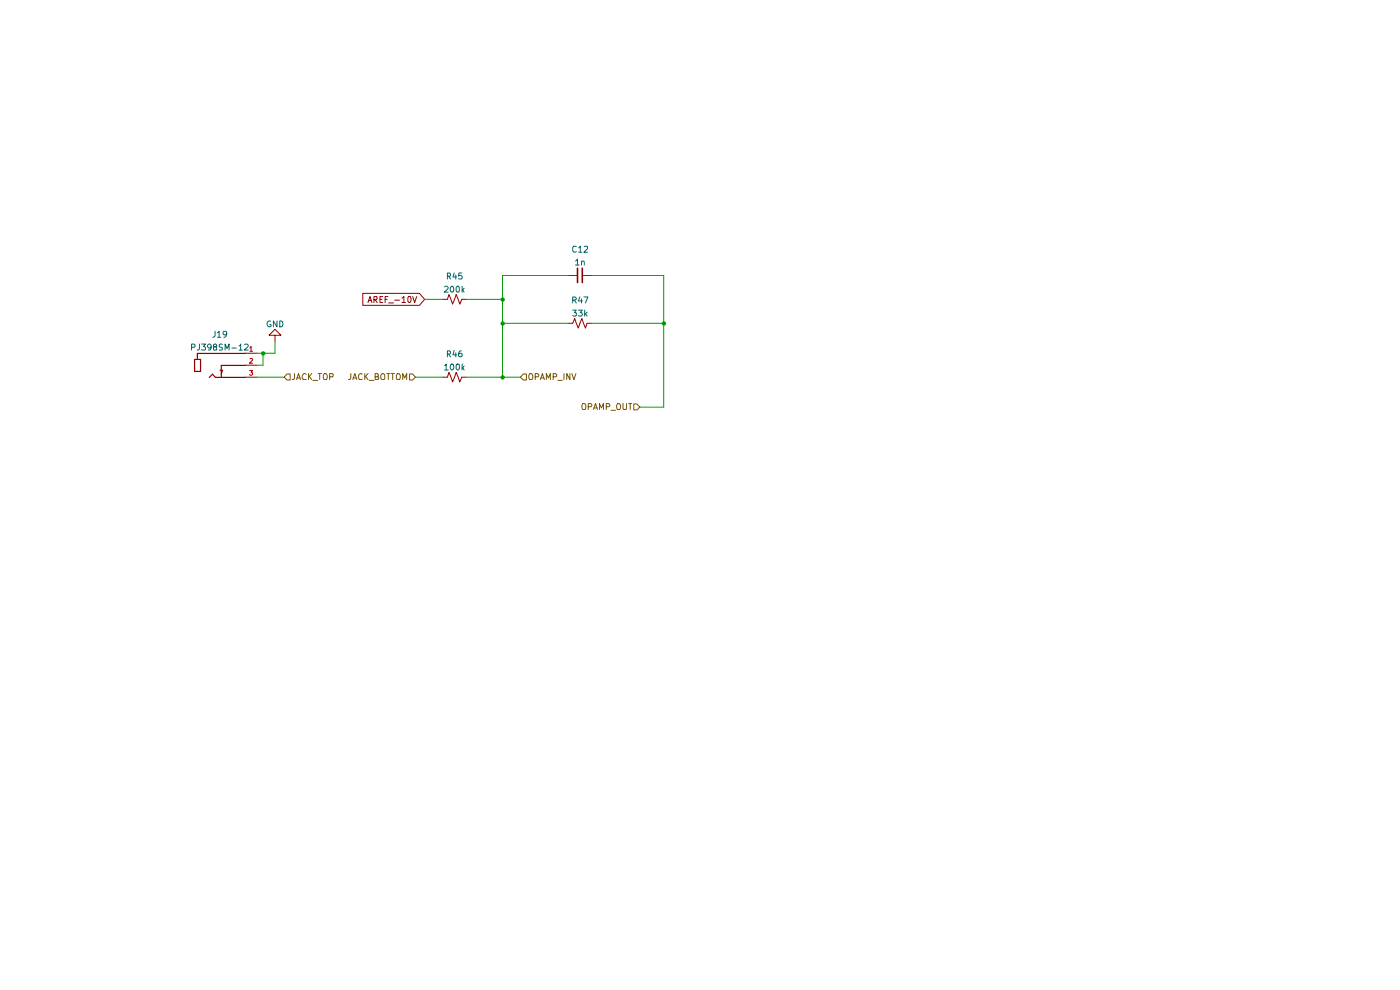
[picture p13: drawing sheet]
<svg xmlns="http://www.w3.org/2000/svg" width="297mm" height="210mm" viewBox="0 0 297 210" stroke-linecap="round" stroke-linejoin="round" font-family="sans-serif">
<path d="M46.7 78.5h.5l-.3 .8z" fill="#ffb"/>
<g fill="none" stroke="#910000" stroke-width=".21">
<path d="M77 62.2h12l1.1 1.3-1.1 1.3h-12zM78.1 64.2l.4-1.3 .4 1.3M78.1 63.8h.6M79.3 63.6l.6-.1v-.6h-.6v1.3M79.6 63.6l.4 .6M80.6 63.5h.4M81.2 62.9h-.6v1.3h.6M81.7 63.5h.4M82.3 62.9h-.6v1.3M82.5 64.3h1M83.7 63.7h1.1M85.3 63.2l.4-.3v1.3"/>
<path d="M85.3 64.2h.7M86.6 63l.4-.1a.82 .82 0 0 1-.2 1.3l-.3-.3zM87.5 62.9l.5 1.3 .4-1.3"/>
</g>
<path d="M86.9 79.3h.6l.6 .7-.6 .6h-.6z" fill="#fff"/>
<g fill="none" stroke="#765500" stroke-width=".21">
<path d="M74.4 79.2v1l-.1 .3h-.4M76.8 79.4v-.1a.66 .66 0 0 0-.8 .4 .66 .66 0 0 0 .3 .8l.5-.1M77.4 79.2v1.3M77.6 79.8l.5 .7M78.1 79.2l-.7 .8M79.6 79.9l.6-.1 .1-.3-.3-.3h-.4v1.3h.6l.1-.2v-.2l-.3-.2M81.1 79.2h.3l.2 .3v.8l-.2 .2h-.4a.8 .8 0 0 1 .1-1.3zM82 79.2h.7M82.4 79.2v1.3M83 79.2h.7M83.3 79.2v1.3M84.2 79.3l.4-.1a.84 .84 0 0 1 .2 1.3h-.6a1.05 1.05 0 0 1 0-1.2z"/>
<path d="M86.9 79.3h.6l.6 .7-.6 .6h-.6zM74.8 80.5l.5-1.3 .4 1.3M74.9 80.2h.6M78.3 80.7h1M85.4 80.5v-1.3l.5 1 .4-1v1.3"/>
</g>
<path d="M93.9 80h1l.3-1 .8 2 .8-2 .7 2 .5-1h1" fill="none" stroke="#910000" stroke-width=".21"/>
<path d="M134.5 85.7h.6l.6 .7-.6 .6h-.6z" fill="#fff"/>
<path d="M123.7 85.6h.3a.84 .84 0 0 1 .1 1.3h-.5a1.02 1.02 0 0 1 .1-1.3zM124.8 86.3h.6l.2-.4-.3-.3h-.5v1.3M125.9 86.9l.4-1.3 .4 1.3M126 86.5h.7M127.2 86.9v-1.3l.4 .9 .4-.9v1.3M128.6 86.3h.6l.2-.4-.3-.3h-.5v1.3M129.6 87h1M131.1 85.6h.2a.84 .84 0 0 1 .2 1.3h-.5a1.02 1.02 0 0 1 .1-1.3zM132.2 85.6v1.1l.1 .2h.5l.1-.2v-1.1M133.3 85.6h.7M133.7 85.6v1.3M134.5 85.7h.6l.6 .7-.6 .6h-.6z" fill="none" stroke="#765500" stroke-width=".21"/>
<path d="M111 79.3h.7v1.3h-.7l-.6-.6z" fill="#fff"/>
<path d="M111 79.3h.7v1.3h-.7l-.6-.6zM112.4 79.2h.3a.84 .84 0 0 1 .2 1.3h-.5a1.02 1.02 0 0 1 0-1.3zM113.5 79.9h.6l.2-.4-.3-.3h-.5v1.3M117.3 79.9h.6l.2-.4-.2-.3h-.6v1.3M119.6 79.2v1.3M120.9 79.2v1.3l-.7-1.3v1.3M121.3 79.2l.5 1.3 .4-1.3M114.6 80.5l.5-1.3 .4 1.3M114.7 80.2h.7M115.9 80.5v-1.3l.4 1 .5-1v1.3M118.4 80.7h.9" fill="none" stroke="#765500" stroke-width=".21"/>
<path d="M122.5 56.9v3M123.5 56.9v3" fill="none" stroke="#910000" stroke-width=".34"/>
<path d="M120.5 58.4h2M123.5 58.4h2.1M52 74.9h2.5M52 77.5h2.5M93.9 63.5h1l.3-1 .8 2 .8-2 .7 2 .5-1h1M120.5 68.6h1l.4-1 .8 2 .7-2 .8 2 .3-1h1.1M52 80h2.5" fill="none" stroke="#910000" stroke-width=".21"/>
<path d="M41.3 76.2h1.2v2.6h-1.2zM46.7 78.5h.5l-.3 .8M52 75h-10.1v1.2M52 77.5h-5.1v2.6M44.4 80.1l.7-.7 .6 .7h6.3" fill="none" stroke="#910000" stroke-width=".25"/>
<path d="M52.9 78.6h.7l-.3 .4h.2l.1 .4-.3 .2-.4-.1M53 73.8l.3-.3v1M53 76.1l.3-.1 .3 .4-.7 .6h.7M53 74.5h.6" fill="none" stroke="#b90000" stroke-width=".21"/>
<path d="M60.9 79.3h.7v1.3h-.7l-.6-.6z" fill="#fff"/>
<g fill="none" stroke="#765500" stroke-width=".21">
<path d="M60.9 79.3h.7v1.3h-.7l-.6-.6zM62.5 79.2v1l-.2 .3h-.3M64.9 79.4a.57 .57 0 0 0-.7 .1 .57 .57 0 0 0 0 .8l.1 .2 .6-.1M65.4 79.2v1.3M65.6 79.8l.5 .7M66.1 79.2l-.7 .8M67.5 79.2h.7M67.8 79.2v1.3M68.7 79.3l.4-.1a.84 .84 0 0 1 .2 1.3h-.6a1.05 1.05 0 0 1 0-1.2zM69.9 79.9h.7v-.6l-.7-.1v1.3M62.9 80.5l.4-1.3 .5 1.3M63 80.2h.7"/>
<path d="M66.4 80.7h1"/>
</g>
<path d="M58.3 71.1h1.3l-1.3-1.3-1.2 1.3h1.2v1.3" fill="none" stroke="#910000" stroke-width=".21"/>
<path d="M120.5 58.4h-13.9v21.6M125.6 58.4h15.2v28h-5.1M55.8 74.9v2.6h-1.3M58.3 72.4v2.5h-3.8M90.1 63.5h3.8M99 63.5h7.6M106.6 68.6h13.9M125.6 68.6h15.2M54.5 80h5.8M88.1 80h5.8M99 80h11.4" fill="none" stroke="#090" stroke-width=".21"/>
<g fill="#090">
<circle cx="106.6" cy="80.1" r=".47"/>
<circle cx="140.8" cy="68.6" r=".47"/>
<circle cx="106.6" cy="63.5" r=".47"/>
<circle cx="55.8" cy="75" r=".47"/>
<circle cx="106.6" cy="68.6" r=".47"/>
</g>
<g fill="none" stroke="#006665" stroke-width=".21">
<path d="M94.9 58.6h.6v-.6l-.6-.1v1.3M95.2 58.6l.4 .6M96.4 57.9l-.3 .9h.8M96.7 58.3v.9M98 57.9h-.6l-.1 .7 .2-.2h.3l.2 .3v.3l-.1 .2-.6-.1M122.1 55.4l.4-.5v1.3M122.1 56.2h.8M122.3 52.3l-.6-.1-.2 .3v.7l.2 .2 .3 .1 .3-.2M122.8 52.6l.3-.4v1.3M122.8 53.5h.6M123.4 55.5l.2-.1 .4 .1v.7M123.4 55.4v.8"/>
<path d="M124 52.3l.5-.1 .1 .5-.7 .8h.7M40.6 73.7h.6l.2-.5-.3-.2h-.5v1.3M42.3 73v.9l-.2 .4h-.3M42.8 73h.8l-.4 .5 .4 .2v.4l-.2 .2-.6-.1M44.8 73.6l-.3 .2h-.2l-.3-.2v-.4l.3-.2h.2a.9 .9 0 0 1 0 1.3h-.3M45.5 73.6l-.2-.4 .2-.2 .4 .1v.4l-.6 .2 .1 .6h.5l.1-.5-.3-.2M45.6 70.3v1.1l-.5 .1M46.1 70.6l.4-.3v1.2M46.1 71.5h.7M47.2 73.1l-.5-.1-.2 .2 .1 .4 .6 .2v.4l-.7 .1M47.8 74.3v-1.3l.4 .9 .4-.9v1.3M48.1 70.8l-.1 .2a.42 .42 0 0 1-.6-.1 .42 .42 0 0 1 .1-.6h.4a.76 .76 0 0 1-.4 1.2"/>
<path d="M49.2 73.8h.9M50.7 73.4l.4-.4v1.3M50.7 74.3h.7M51.9 73.2l.2-.2h.3l.3 .4-.9 .9h.9M57.4 68.2l-.2-.1a.64 .64 0 0 0-.6 .6 .64 .64 0 0 0 .6 .6h.3v-.5h-.3M58.8 68.1v1.2l-.8-1.2v1.2M59.4 68.1a.64 .64 0 0 1 .6 .6 .64 .64 0 0 1-.6 .6zM94.3 77.6h.2l.2-.4v1.3M94.3 60.9l.2-.2h.3l.3 .3-.1 .3-.8 .7h.9M94.3 78.5h.8M94.9 75.1l.6-.1v-.5l-.6-.1v1.3M95.2 75.1l.4 .6"/>
<path d="M95.7 77.3h.4a.75 .75 0 0 1-.3 1.2 .81 .81 0 0 1-.1-1.2zM95.8 60.7a.71 .71 0 0 1 .5 .6 .71 .71 0 0 1-.4 .7 .69 .69 0 0 1-.4-.6 .69 .69 0 0 1 .3-.7zM96.4 74.3l-.3 1h.8M96.7 74.8v.9M96.9 77.3l.3-.1 .3 .3v.7l-.3 .3-.4-.3zM97 60.7l.5 .3v.7l-.3 .3-.4-.3v-.7zM97.9 74.4a.72 .72 0 0 0-.6 .5 .72 .72 0 0 0 .2 .8l.5-.1a.42 .42 0 0 0-.1-.5 .42 .42 0 0 0-.5-.1l-.1 .2M98 60.7v1.3M98 77.2v1.3M98.1 78l.4 .5M98.1 61.5l.4 .5M98.5 77.6l-.5 .5"/>
<path d="M98.5 61.1l-.5 .5M121.5 65.8h.8l-.5 .5 .5 .1v.6h-.8M121.5 63.7l.7-.1 .1-.4-.3-.2h-.5v1.3M121.8 63.7l.5 .6M122.7 65.8h.8l-.4 .5 .4 .2-.1 .5h-.7M123 63l-.3 .8h.8M123.4 63.4v.9M123.9 63h.8l-.5 1.3M124 65.8v1.3M124.2 66.5l.3 .6M124.5 66.2l-.5 .5"/>
</g>
</svg>
